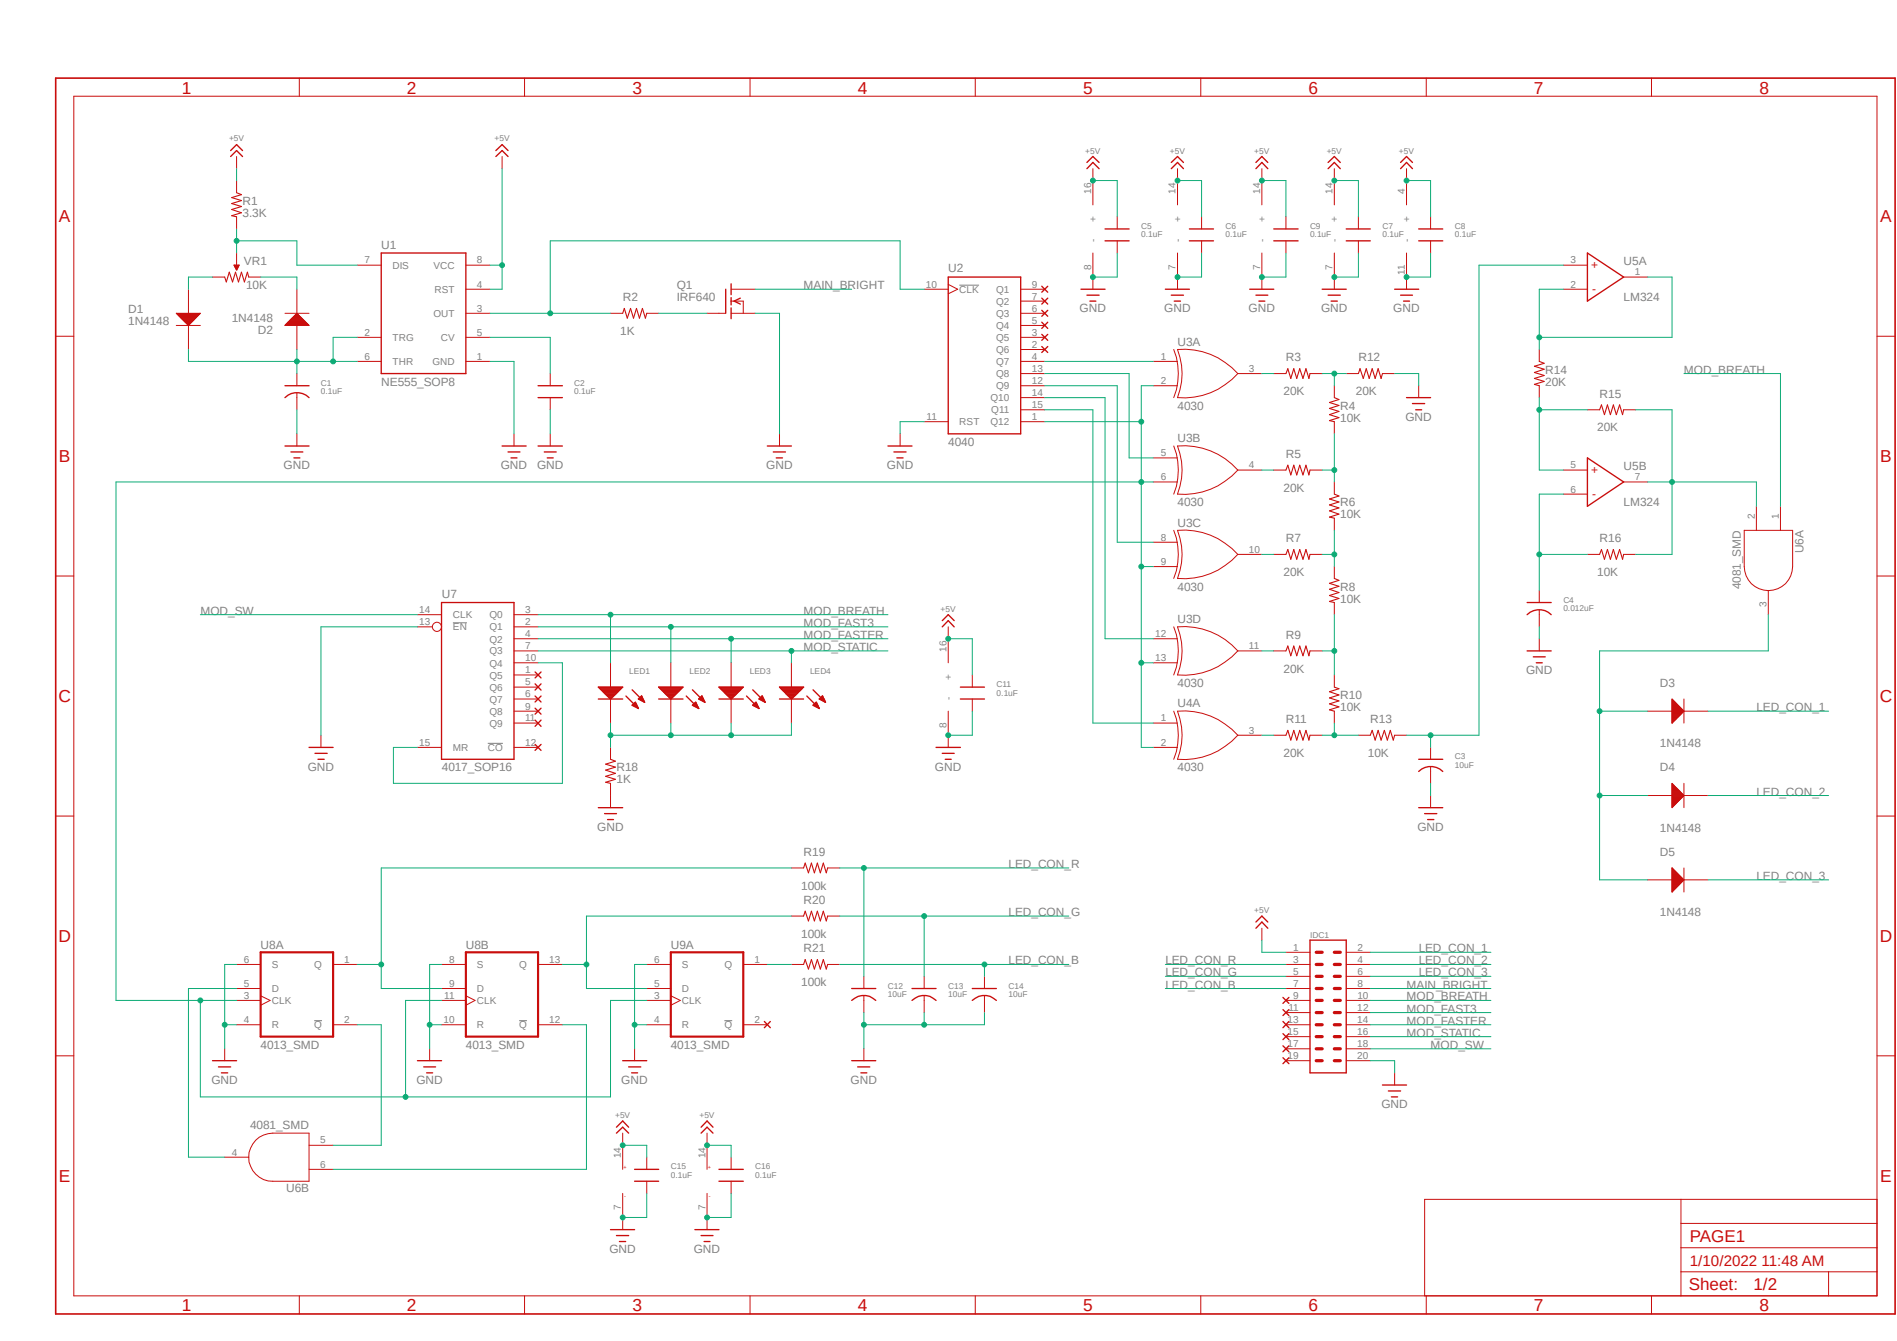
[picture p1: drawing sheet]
<svg xmlns="http://www.w3.org/2000/svg" width="297mm" height="210mm" viewBox="0 0 297 210" stroke-linecap="round" stroke-linejoin="round" font-family="sans-serif">
<defs><g id="words">
<g font-size="2.7" fill="#c90d0c">
<text x="28.4" y="14.6">1</text>
<text x="63.7" y="14.6">2</text>
<text x="99" y="14.6">3</text>
<text x="134.3" y="14.6">4</text>
<text x="169.6" y="14.6">5</text>
<text x="204.9" y="14.6">6</text>
<text x="240.2" y="14.6">7</text>
<text x="275.5" y="14.6">8</text>
<text x="9.2" y="34.8">A</text>
<text x="294.4" y="34.8">A</text>
<text x="9.2" y="72.4">B</text>
<text x="294.4" y="72.4">B</text>
<text x="9.1" y="110">C</text>
<text x="294.3" y="110">C</text>
<text x="9.1" y="147.6">D</text>
<text x="294.3" y="147.6">D</text>
<text x="9.2" y="185.1">E</text>
<text x="294.4" y="185.1">E</text>
<text x="264.6" y="194.4">PAGE1</text>
<text x="264.4" y="202.1">Sheet:</text>
<text x="274.5" y="202">1/2</text>
<text x="28.4" y="205.4">1</text>
<text x="63.7" y="205.4">2</text>
<text x="99" y="205.4">3</text>
<text x="134.3" y="205.4">4</text>
<text x="169.6" y="205.4">5</text>
<text x="204.9" y="205.4">6</text>
<text x="240.2" y="205.4">7</text>
<text x="275.5" y="205.4">8</text>
</g>
<text font-size="2.4" fill="#c90d0c" x="264.6" y="198.2">1/10/2022 11:48 AM</text>
<g font-size="1.9" fill="#808080">
<text x="38" y="34">3.3K</text>
<text x="38" y="32.1">R1</text>
<text x="38.2" y="41.5">VR1</text>
<text x="59.7" y="39.1">U1</text>
<text x="254.2" y="41.5">U5A</text>
<text x="38.5" y="45.3">10K</text>
<text x="97.5" y="47.2">R2</text>
<text x="106" y="47.2">IRF640</text>
<text x="106" y="45.3">Q1</text>
<text x="125.8" y="45.3">MAIN_BRIGHT</text>
<text x="148.5" y="42.6">U2</text>
<text x="254.2" y="47.2">LM324</text>
<text x="20.1" y="49.1">D1</text>
<text x="20.1" y="51">1N4148</text>
<text x="36.3" y="50.4">1N4148</text>
<text x="40.3" y="52.3">D2</text>
<text x="97.1" y="52.5">1K</text>
<text x="169" y="48.9">GND</text>
<text x="182.3" y="48.9">GND</text>
<text x="195.5" y="48.9">GND</text>
<text x="206.8" y="48.9">GND</text>
<text x="218.1" y="48.9">GND</text>
<text x="184.4" y="54.1">U3A</text>
<text x="201.3" y="56.6">R3</text>
<text x="212.7" y="56.6">R12</text>
<text x="241.9" y="58.5">R14</text>
<text x="263.7" y="58.5">MOD_BREATH</text>
<text x="59.7" y="60.4">NE555_SOP8</text>
<text x="184.4" y="64.2">4030</text>
<text x="201" y="61.9">20K</text>
<text x="209.8" y="64.2">R4</text>
<text x="212.3" y="61.9">20K</text>
<text x="220" y="66">GND</text>
<text x="241.9" y="60.4">20K</text>
<text x="250.4" y="62.3">R15</text>
<text x="148.5" y="69.8">4040</text>
<text x="184.4" y="69.3">U3B</text>
<text x="201.3" y="71.7">R5</text>
<text x="209.8" y="66">10K</text>
<text x="250.1" y="67.6">20K</text>
<text x="44.4" y="73.5">GND</text>
<text x="78.4" y="73.5">GND</text>
<text x="84.1" y="73.5">GND</text>
<text x="120" y="73.5">GND</text>
<text x="138.9" y="73.5">GND</text>
<text x="201" y="77">20K</text>
<text x="254.2" y="73.6">U5B</text>
<text x="184.4" y="79.3">4030</text>
<text x="184.4" y="82.5">U3C</text>
<text x="209.8" y="81.2">10K</text>
<text x="209.8" y="79.3">R6</text>
<text x="254.2" y="79.3">LM324</text>
<text x="201.3" y="84.9">R7</text>
<text x="250.4" y="84.9">R16</text>
<text x="282.4" y="86.7" transform="rotate(-90 282.4 86.7)">U6A</text>
<text x="69.2" y="93.6">U7</text>
<text x="184.4" y="92.5">4030</text>
<text x="201" y="90.2">20K</text>
<text x="209.8" y="94.4">10K</text>
<text x="209.8" y="92.5">R8</text>
<text x="250.1" y="90.2">10K</text>
<text x="272.5" y="92.3" transform="rotate(-90 272.5 92.3)">4081_SMD</text>
<text x="31.4" y="96.3">MOD_SW</text>
<text x="125.8" y="96.3">MOD_BREATH</text>
<text x="125.8" y="98.2">MOD_FAST3</text>
<text x="125.8" y="100">MOD_FASTER</text>
<text x="125.8" y="101.9">MOD_STATIC</text>
<text x="184.4" y="97.6">U3D</text>
<text x="201.3" y="100">R9</text>
<text x="184.4" y="107.6">4030</text>
<text x="201" y="105.3">20K</text>
<text x="238.9" y="105.6">GND</text>
<text x="259.9" y="107.6">D3</text>
<text x="184.4" y="110.8">U4A</text>
<text x="201.3" y="113.2">R11</text>
<text x="209.8" y="111.4">10K</text>
<text x="209.8" y="109.5">R10</text>
<text x="214.5" y="113.2">R13</text>
<text x="275" y="111.4">LED_CON_1</text>
<text x="201" y="118.5">20K</text>
<text x="214.2" y="118.5">10K</text>
<text x="259.9" y="117.1">1N4148</text>
<text x="48.2" y="120.7">GND</text>
<text x="69.2" y="120.8">4017_SOP16</text>
<text x="96.5" y="122.7">1K</text>
<text x="96.5" y="120.8">R18</text>
<text x="146.4" y="120.7">GND</text>
<text x="184.4" y="120.8">4030</text>
<text x="259.9" y="120.8">D4</text>
<text x="275" y="124.6">LED_CON_2</text>
<text x="93.5" y="130.1">GND</text>
<text x="221.9" y="130.1">GND</text>
<text x="259.9" y="130.3">1N4148</text>
<text x="125.8" y="134">R19</text>
<text x="157.9" y="135.9">LED_CON_R</text>
<text x="259.9" y="134">D5</text>
<text x="275" y="137.8">LED_CON_3</text>
<text x="125.4" y="139.3">100k</text>
<text x="125.8" y="141.6">R20</text>
<text x="157.9" y="143.5">LED_CON_G</text>
<text x="259.9" y="143.5">1N4148</text>
<text x="40.8" y="148.7">U8A</text>
<text x="72.9" y="148.7">U8B</text>
<text x="105" y="148.7">U9A</text>
<text x="125.4" y="146.9">100k</text>
<text x="125.8" y="149.1">R21</text>
<text x="222.1" y="149.1">LED_CON_1</text>
<text x="125.4" y="154.4">100k</text>
<text x="157.9" y="151">LED_CON_B</text>
<text x="182.5" y="151">LED_CON_R</text>
<text x="182.5" y="152.9">LED_CON_G</text>
<text x="182.5" y="154.8">LED_CON_B</text>
<text x="220.2" y="154.8">MAIN_BRIGHT</text>
<text x="222.1" y="151">LED_CON_2</text>
<text x="222.1" y="152.9">LED_CON_3</text>
<text x="220.2" y="156.7">MOD_BREATH</text>
<text x="220.2" y="158.6">MOD_FAST3</text>
<text x="220.2" y="160.5">MOD_FASTER</text>
<text x="40.8" y="164.3">4013_SMD</text>
<text x="72.9" y="164.3">4013_SMD</text>
<text x="105" y="164.3">4013_SMD</text>
<text x="220.2" y="162.3">MOD_STATIC</text>
<text x="224" y="164.3">MOD_SW</text>
<text x="33.1" y="169.8">GND</text>
<text x="65.2" y="169.8">GND</text>
<text x="97.3" y="169.8">GND</text>
<text x="133.2" y="169.8">GND</text>
<text x="216.3" y="173.6">GND</text>
<text x="39.2" y="176.9">4081_SMD</text>
<text x="44.8" y="186.7">U6B</text>
<text x="95.4" y="196.2">GND</text>
<text x="108.6" y="196.2">GND</text>
</g>
<g font-size="1.9" fill="#c90d0c">
<text x="249.1" y="42.1">+</text>
<text x="249.3" y="45.8">-</text>
<text x="249.1" y="74.2">+</text>
<text x="249.3" y="77.9">-</text>
</g>
<g font-size="1.6" fill="#808080">
<text x="170.9" y="30.4" transform="rotate(-90 170.9 30.4)">16</text>
<text x="171.7" y="34.8" transform="rotate(-90 171.7 34.8)">+</text>
<text x="184.1" y="30.4" transform="rotate(-90 184.1 30.4)">14</text>
<text x="184.9" y="34.8" transform="rotate(-90 184.9 34.8)">+</text>
<text x="197.3" y="30.4" transform="rotate(-90 197.3 30.4)">14</text>
<text x="198.2" y="34.8" transform="rotate(-90 198.2 34.8)">+</text>
<text x="208.6" y="30.4" transform="rotate(-90 208.6 30.4)">14</text>
<text x="209.5" y="34.8" transform="rotate(-90 209.5 34.8)">+</text>
<text x="220" y="30.4" transform="rotate(-90 220 30.4)">4</text>
<text x="220.8" y="34.8" transform="rotate(-90 220.8 34.8)">+</text>
<text x="57.1" y="41.2">7</text>
<text x="74.7" y="41.2">8</text>
<text x="171.7" y="37.9" transform="rotate(-90 171.7 37.9)">-</text>
<text x="184.9" y="37.9" transform="rotate(-90 184.9 37.9)">-</text>
<text x="198.1" y="37.9" transform="rotate(-90 198.1 37.9)">-</text>
<text x="209.5" y="37.9" transform="rotate(-90 209.5 37.9)">-</text>
<text x="220.8" y="37.9" transform="rotate(-90 220.8 37.9)">-</text>
<text x="245.9" y="41.2">3</text>
<text x="61.5" y="42.1">DIS</text>
<text x="67.9" y="42.1">VCC</text>
<text x="68" y="45.8">RST</text>
<text x="74.7" y="45">4</text>
<text x="144.9" y="45">10</text>
<text x="150.2" y="45.8">CLK</text>
<text x="156" y="45.8">Q1</text>
<text x="156" y="47.8">Q2</text>
<text x="161.5" y="45">9</text>
<text x="161.5" y="46.9">7</text>
<text x="170.9" y="42.2" transform="rotate(-90 170.9 42.2)">8</text>
<text x="184.1" y="42.2" transform="rotate(-90 184.1 42.2)">7</text>
<text x="197.3" y="42.2" transform="rotate(-90 197.3 42.2)">7</text>
<text x="208.6" y="42.2" transform="rotate(-90 208.6 42.2)">7</text>
<text x="220" y="43" transform="rotate(-90 220 43)">11</text>
<text x="245.9" y="45">2</text>
<text x="255.9" y="43.1">1</text>
<text x="57.1" y="52.6">2</text>
<text x="61.5" y="53.4">TRG</text>
<text x="67.9" y="49.7">OUT</text>
<text x="69" y="53.4">CV</text>
<text x="74.7" y="52.6">5</text>
<text x="74.7" y="48.8">3</text>
<text x="156" y="49.7">Q3</text>
<text x="156" y="51.5">Q4</text>
<text x="156" y="53.4">Q5</text>
<text x="161.5" y="48.8">6</text>
<text x="161.5" y="50.7">5</text>
<text x="161.5" y="52.6">3</text>
<text x="57.1" y="56.3">6</text>
<text x="61.5" y="57.2">THR</text>
<text x="67.7" y="57.2">GND</text>
<text x="74.7" y="56.3">1</text>
<text x="156" y="55.3">Q6</text>
<text x="156" y="57.2">Q7</text>
<text x="156" y="59.1">Q8</text>
<text x="161.5" y="54.5">2</text>
<text x="161.5" y="56.3">4</text>
<text x="161.5" y="58.3">13</text>
<text x="181.7" y="56.3">1</text>
<text x="195.5" y="58.3">3</text>
<text x="145.1" y="65.8">11</text>
<text x="155.1" y="62.9">Q10</text>
<text x="155.2" y="64.7">Q11</text>
<text x="156" y="61">Q9</text>
<text x="161.5" y="60.1">12</text>
<text x="161.5" y="62">14</text>
<text x="161.5" y="63.9">15</text>
<text x="161.5" y="65.8">1</text>
<text x="181.7" y="60.1">2</text>
<text x="150.2" y="66.6">RST</text>
<text x="155.1" y="66.6">Q12</text>
<text x="181.7" y="71.5">5</text>
<text x="181.7" y="75.2">6</text>
<text x="195.5" y="73.4">4</text>
<text x="245.9" y="73.4">5</text>
<text x="245.9" y="77.1">6</text>
<text x="255.9" y="75.2">7</text>
<text x="274.7" y="81.3" transform="rotate(-90 274.7 81.3)">2</text>
<text x="278.5" y="81.3" transform="rotate(-90 278.5 81.3)">1</text>
<text x="181.7" y="84.7">8</text>
<text x="181.7" y="88.4">9</text>
<text x="195.5" y="86.6">10</text>
<text x="276.6" y="95.1" transform="rotate(-90 276.6 95.1)">3</text>
<text x="65.6" y="96">14</text>
<text x="65.6" y="97.9">13</text>
<text x="70.9" y="96.8">CLK</text>
<text x="70.9" y="98.7">EN</text>
<text x="76.6" y="96.9">Q0</text>
<text x="76.6" y="98.7">Q1</text>
<text x="76.6" y="100.6">Q2</text>
<text x="82.2" y="96">3</text>
<text x="82.2" y="97.9">2</text>
<text x="82.2" y="99.8">4</text>
<text x="82.2" y="101.7">7</text>
<text x="180.8" y="99.8">12</text>
<text x="195.5" y="101.7">11</text>
<text x="76.6" y="102.5">Q3</text>
<text x="76.6" y="104.4">Q4</text>
<text x="76.6" y="106.3">Q5</text>
<text x="82.2" y="103.5">10</text>
<text x="82.2" y="105.5">1</text>
<text x="82.2" y="107.3">5</text>
<text x="148.2" y="102.1" transform="rotate(-90 148.2 102.1)">16</text>
<text x="149.1" y="106.5" transform="rotate(-90 149.1 106.5)">+</text>
<text x="180.8" y="103.5">13</text>
<text x="76.6" y="108.2">Q6</text>
<text x="76.6" y="110.1">Q7</text>
<text x="76.6" y="111.9">Q8</text>
<text x="76.6" y="113.8">Q9</text>
<text x="82.2" y="109.2">6</text>
<text x="82.2" y="111.1">9</text>
<text x="82.2" y="113">11</text>
<text x="149" y="109.6" transform="rotate(-90 149 109.6)">-</text>
<text x="181.7" y="113">1</text>
<text x="65.6" y="116.8">15</text>
<text x="70.9" y="117.6">MR</text>
<text x="76.4" y="117.6">CO</text>
<text x="82.2" y="116.8">12</text>
<text x="148.2" y="114" transform="rotate(-90 148.2 114)">8</text>
<text x="181.7" y="116.8">2</text>
<text x="195.5" y="114.9">3</text>
<text x="202.5" y="148.9">1</text>
<text x="212.5" y="148.9">2</text>
<text x="38.2" y="154.6">5</text>
<text x="38.2" y="150.7">6</text>
<text x="42.5" y="155.4">D</text>
<text x="42.5" y="151.6">S</text>
<text x="49.2" y="151.6">Q</text>
<text x="53.9" y="150.7">1</text>
<text x="70.3" y="154.6">9</text>
<text x="70.3" y="150.7">8</text>
<text x="74.7" y="155.4">D</text>
<text x="74.7" y="151.6">S</text>
<text x="81.3" y="151.6">Q</text>
<text x="86" y="150.7">13</text>
<text x="102.4" y="154.6">5</text>
<text x="102.4" y="150.7">6</text>
<text x="106.8" y="155.4">D</text>
<text x="106.8" y="151.6">S</text>
<text x="113.4" y="151.6">Q</text>
<text x="118.1" y="150.7">1</text>
<text x="202.5" y="150.7">3</text>
<text x="202.5" y="152.7">5</text>
<text x="202.5" y="154.6">7</text>
<text x="212.5" y="150.7">4</text>
<text x="212.5" y="152.7">6</text>
<text x="212.5" y="154.6">8</text>
<text x="38.2" y="156.4">3</text>
<text x="38.2" y="160.2">4</text>
<text x="42.5" y="157.3">CLK</text>
<text x="42.5" y="161">R</text>
<text x="49.2" y="161">Q</text>
<text x="53.9" y="160.2">2</text>
<text x="69.4" y="160.2">10</text>
<text x="69.6" y="156.4">11</text>
<text x="74.7" y="157.3">CLK</text>
<text x="74.7" y="161">R</text>
<text x="81.3" y="161">Q</text>
<text x="86" y="160.2">12</text>
<text x="102.4" y="156.4">3</text>
<text x="102.4" y="160.2">4</text>
<text x="106.8" y="157.3">CLK</text>
<text x="106.8" y="161">R</text>
<text x="113.4" y="161">Q</text>
<text x="118.1" y="160.2">2</text>
<text x="201.6" y="160.2">13</text>
<text x="201.7" y="158.3">11</text>
<text x="202.5" y="156.4">9</text>
<text x="212.5" y="160.2">14</text>
<text x="212.5" y="158.3">12</text>
<text x="212.5" y="156.4">10</text>
<text x="201.6" y="162.1">15</text>
<text x="201.6" y="164">17</text>
<text x="201.6" y="165.9">19</text>
<text x="212.5" y="162.1">16</text>
<text x="212.5" y="164">18</text>
<text x="212.5" y="165.9">20</text>
<text x="50.1" y="179.1">5</text>
<text x="36.3" y="181">4</text>
<text x="50.1" y="182.9">6</text>
<text x="97.2" y="181.4" transform="rotate(-90 97.2 181.4)">14</text>
<text x="110.4" y="181.4" transform="rotate(-90 110.4 181.4)">14</text>
<text x="97.2" y="189.5" transform="rotate(-90 97.2 189.5)">7</text>
<text x="110.4" y="189.5" transform="rotate(-90 110.4 189.5)">7</text>
</g>
<g font-size="1.3" fill="#808080">
<text x="35.9" y="22.1">+5V</text>
<text x="77.4" y="22.1">+5V</text>
<text x="169.9" y="24">+5V</text>
<text x="183.2" y="24">+5V</text>
<text x="196.4" y="24">+5V</text>
<text x="207.7" y="24">+5V</text>
<text x="219" y="24">+5V</text>
<text x="178.7" y="35.9">C5</text>
<text x="191.9" y="35.9">C6</text>
<text x="205.1" y="35.9">C9</text>
<text x="216.4" y="35.9">C7</text>
<text x="227.8" y="35.9">C8</text>
<text x="178.7" y="37.2">0.1uF</text>
<text x="191.9" y="37.2">0.1uF</text>
<text x="205.1" y="37.2">0.1uF</text>
<text x="216.5" y="37.2">0.1uF</text>
<text x="227.8" y="37.2">0.1uF</text>
<text x="50.2" y="60.4">C1</text>
<text x="50.2" y="61.7">0.1uF</text>
<text x="89.9" y="61.7">0.1uF</text>
<text x="89.9" y="60.4">C2</text>
<text x="147.3" y="95.8">+5V</text>
<text x="244.8" y="94.4">C4</text>
<text x="244.8" y="95.7">0.012uF</text>
<text x="98.5" y="105.6">LED1</text>
<text x="107.9" y="105.6">LED2</text>
<text x="117.4" y="105.6">LED3</text>
<text x="126.8" y="105.6">LED4</text>
<text x="156" y="107.6">C11</text>
<text x="156" y="108.9">0.1uF</text>
<text x="227.8" y="118.9">C3</text>
<text x="227.8" y="120.3">10uF</text>
<text x="196.4" y="143">+5V</text>
<text x="205.1" y="146.9">IDC1</text>
<text x="139" y="154.8">C12</text>
<text x="148.5" y="154.8">C13</text>
<text x="157.9" y="154.8">C14</text>
<text x="139" y="156.1">10uF</text>
<text x="148.5" y="156.1">10uF</text>
<text x="157.9" y="156.1">10uF</text>
<text x="96.3" y="175.1">+5V</text>
<text x="109.5" y="175.1">+5V</text>
<text x="105" y="184.4">0.1uF</text>
<text x="105" y="183.1">C15</text>
<text x="118.2" y="183.1">C16</text>
<text x="118.2" y="184.4">0.1uF</text>
</g>
<g font-size=".8" fill="#c90d0c">
<text x="97.6" y="183">+</text>
<text x="110.8" y="183">+</text>
<text x="97.7" y="187.6">-</text>
<text x="111" y="187.6">-</text>
</g>
</g></defs>
<path d="M8.3 12l288.7 194.2M297 12l-288.7 194.2" fill="none" stroke="#fff" stroke-width=".16"/>
<path d="M150.2 44.7h3.1M70.9 97.5h2.2M76.4 116.4h2.3M49.2 159.9h1.2M81.3 159.9h1.2M113.4 159.9h1.2" fill="none" stroke="#808080" stroke-width=".16"/>
<g fill="none" stroke="#c90d0c" stroke-width=".17">
<path d="M37 30.2l.8 .3-1.5 .4 1.5 .5-1.5 .5 1.5 .4-1.5 .5 1.5 .5-1.5 .5 .7 .2M35.2 43.4l.2 .8 .5-1.6 .5 1.6 .5-1.6 .4 1.6 .5-1.6 .5 1.6 .4-1.6 .2 .8M97.5 49.1l.2-.8 .5 1.5 .5-1.5 .5 1.5 .5-1.5 .4 1.5 .5-1.5 .4 1.5 .3-.7M201.3 58.5l.3-.8 .5 1.6 .5-1.6 .4 1.6 .5-1.6 .5 1.6 .5-1.6 .4 1.6 .2-.8M212.7 58.5l.2-.8 .5 1.6 .5-1.6 .5 1.6 .4-1.6 .5 1.6 .5-1.6 .4 1.6 .3-.8M241 56.6l.8 .3-1.6 .5 1.6 .4-1.6 .5 1.6 .5-1.6 .5 1.6 .4-1.6 .5 .8 .2M201.3 73.6l.3-.7 .5 1.5 .5-1.5 .4 1.5 .5-1.5 .5 1.5 .5-1.5 .4 1.5 .2-.8M208.9 62.3l.7 .3-1.4 .4 1.4 .5-1.4 .5 1.4 .4-1.4 .5 1.4 .5-1.4 .5 .7 .1M208.9 77.4l.7 .3-1.4 .4 1.4 .5-1.4 .5 1.4 .4-1.4 .5 1.4 .5-1.4 .5 .7 .2M250.4 64.2l.3-.8 .5 1.5 .5-1.5 .4 1.5 .5-1.5 .5 1.5 .5-1.5 .4 1.5 .2-.7M201.3 86.8l.3-.7 .5 1.5 .5-1.5 .4 1.5 .5-1.5 .5 1.5 .5-1.5 .4 1.5 .2-.8M208.9 90.6l.7 .3-1.4 .5 1.4 .4-1.4 .5 1.4 .5-1.4 .5 1.4 .4-1.4 .5 .7 .2"/>
<path d="M250.4 86.8l.3-.7 .5 1.5 .5-1.5 .4 1.5 .5-1.5 .5 1.5 .5-1.5 .4 1.5 .2-.8M95.6 118.9l.8 .3-1.6 .5 1.6 .4-1.6 .5 1.6 .5-1.6 .5 1.6 .4-1.6 .5 .8 .2M201.3 101.9l.3-.7 .5 1.5 .5-1.5 .4 1.5 .5-1.5 .5 1.5 .5-1.5 .4 1.5 .2-.8M201.3 115.1l.3-.7 .5 1.5 .5-1.5 .4 1.5 .5-1.5 .5 1.5 .5-1.5 .4 1.5 .2-.8M208.9 107.6l.7 .3-1.4 .4 1.4 .5-1.4 .5 1.4 .5-1.4 .4 1.4 .5-1.4 .5 .7 .2M214.5 115.1l.3-.7 .5 1.5 .5-1.5 .4 1.5 .5-1.5 .5 1.5 .5-1.5 .4 1.5 .3-.8M125.8 135.9l.3-.7 .5 1.5 .4-1.5 .5 1.5 .5-1.5 .4 1.5 .5-1.5 .5 1.5 .2-.8M125.8 143.5l.3-.8 .5 1.5 .4-1.5 .5 1.5 .5-1.5 .4 1.5 .5-1.5 .5 1.5 .2-.7M125.8 151l.3-.7 .5 1.5 .4-1.5 .5 1.5 .5-1.5 .4 1.5 .5-1.5 .5 1.5 .2-.8"/>
</g>
<g fill="none" stroke="#c90d0c" stroke-width=".16">
<path d="M11.6 15.1h282.3v187.8h-282.3zM46.9 12.2v2.9M82.1 12.2v2.9M117.4 12.2v2.9M152.7 12.2v2.9M188 12.2v2.9M223.3 12.2v2.9M258.6 12.2v2.9M37 24.5v1.9M37 28.3v1.9M37 34v1.9M37 39.6v1.9"/>
<path d="M78.6 24.5v1.9M171.1 26.4v5.7M171.1 39.6v5.7M174.9 34v1.9M174.9 37.7v1.9M184.4 26.4v5.7M184.4 39.6v5.7M188.1 34v1.9M188.1 37.7v1.9M197.6 26.4v5.7M197.6 39.6v5.7M201.3 34v1.9"/>
<path d="M201.3 37.7v1.9M208.9 26.4v5.7M208.9 39.6v5.7M212.7 34v1.9M212.7 37.7v1.9M220.2 26.4v5.7M220.2 39.6v5.7M224 34v1.9M224 37.7v1.9M8.7 52.7h2.9M27.6 49.1h3.8l-1.9 1.9zM27.6 51h3.8"/>
<path d="M27.6 49.1h3.7M27.7 49.1h3.6M27.8 49.2h3.4M27.8 49.3h3.4M27.9 49.3h3.2M27.9 49.4h3.2M28 49.4h3M28 49.5h2.9M28.1 49.6h2.8M28.2 49.6h2.6M28.2 49.7h2.6M28.3 49.7h2.4"/>
<path d="M28.3 49.8h2.3M28.4 49.8h2.2M28.4 49.9h2.2M28.5 50h2M28.5 50h1.9M28.6 50.1h1.8M28.7 50.1h1.6M28.7 50.2h1.6M28.8 50.2h1.4M28.8 50.3h1.3M28.9 50.3h1.2M29 50.4h1.1"/>
<path d="M29 50.5h1M29 50.5h.9M29.1 50.6h.8M29.2 50.6h.6M29.2 50.7h.6M29.3 50.8h.4M29.3 50.8h.3M29.4 50.8h.2M29.5 50.9h.1M29.5 45.3v3.8M29.5 51v3.7M33.3 43.4h1.9"/>
<path d="M38.9 43.4h1.9M44.6 49.1h3.8M44.6 50.9h3.7M44.7 50.8h3.6M44.7 50.8h3.5M44.8 50.8h3.4M44.9 50.7h3.2M44.9 50.6h3.1M45 50.6h3M45 50.5h3M45.1 50.5h2.8M45.1 50.4h2.7"/>
<path d="M45.2 50.3h2.6M45.3 50.3h2.4M45.3 50.2h2.4M45.4 50.2h2.2M45.4 50.1h2.1M45.5 50.1h2M45.6 50h1.8M45.7 49.9h1.6M45.7 49.8h1.5M45.8 49.8h1.4M45.8 49.7h1.4M45.9 49.7h1.2"/>
<path d="M45.9 49.6h1.1M46 49.6h1M46.1 49.5h.8M46.1 49.4h.8M46.2 49.4h.6M46.2 49.3h.5M46.3 49.3h.4M46.4 49.2h.3M46.4 49.1h.2M46.4 49.1h.1M46.5 49.1l1.9 1.9h-3.8zM46.5 45.3v3.8"/>
<path d="M46.5 51v3.7M46.5 58.5v1.9M55.9 41.5h3.8M55.9 52.8h3.8M55.9 56.6h3.8M72.9 49.1h3.8M72.9 41.5h3.8M72.9 52.8h3.8M72.9 56.6h3.8M72.9 45.3h3.8M86.1 58.5v1.9M95.6 49.1h1.9"/>
<path d="M101.3 49.1h1.8M110.7 49.1h2.9M114.5 49.1h3.7M114.5 45.3h3.7M114.5 47.2h1.9v1.9M144.7 45.3h3.8M148.5 44.5l1.4 .8-1.4 .7M159.8 49.1h3.8M159.8 51h3.8M159.8 52.8h3.8M159.8 56.6h3.8M159.8 45.3h3.8"/>
<path d="M159.8 47.2h3.8M159.8 54.7h3.8M159.8 58.5h3.8M180.6 56.6h3.8M183.8 54.7a10.2 10.2 0 0 1 0 7.6M184.4 54.7a11.3 11.3 0 0 1 9.4 3.8 11.3 11.3 0 0 1-9.4 3.8 10.2 10.2 0 0 0 0-7.6zM193.8 58.5h3.8M199.4 58.5h1.9M205.1 58.5h1.9M210.8 58.5h1.9M216.5 58.5h1.9M241 54.7v1.9"/>
<path d="M244.8 41.5h3.7M244.8 45.3h3.7M254.2 43.4h3.8M293.9 52.7h2.8M46.5 61.5v2.7M46.5 67.9v1.9M80.5 67.9v1.9M86.1 62.3v1.9M86.1 67.9v1.9M122 67.9v1.9M140.9 67.9v1.9M144.7 66h3.8"/>
<path d="M159.8 66h3.8M159.8 60.4h3.8M159.8 62.3h3.8M159.8 64.2h3.8M180.6 60.4h3.8M180.6 71.7h3.8M180.6 75.5h3.8M183.8 69.8a10.2 10.2 0 0 1 0 7.6M184.4 69.8a11.3 11.3 0 0 1 9.4 3.8 11.3 11.3 0 0 1-9.4 3.8 10.2 10.2 0 0 0 0-7.6zM193.8 73.6h3.8M199.4 73.6h1.9M205.1 73.6h1.9"/>
<path d="M208.9 60.4v1.9M208.9 66v1.9M208.9 75.5v1.9M222.1 60.4v1.9M241 60.4v1.9M244.8 73.6h3.7M244.8 77.4h3.7M248.5 64.2h1.9M254.2 64.2h1.9M254.2 75.5h3.8M275 79.3v3.8M278.8 79.3v3.8"/>
<path d="M8.7 90.2h2.9M65.4 96.3h3.7M65.4 98.2h2.3M80.5 96.3h3.7M80.5 98.2h3.7M148.5 98.2v5.6M180.6 84.9h3.8M180.6 88.7h3.8M183.8 83.1a10.2 10.2 0 0 1 0 7.5M183.8 98.2a10.2 10.2 0 0 1 0 7.5M184.4 83.1a11.3 11.3 0 0 1 9.4 3.7 11.3 11.3 0 0 1-9.4 3.8 10.2 10.2 0 0 0 0-7.5zM184.4 98.2a11.3 11.3 0 0 1 9.4 3.7 11.3 11.3 0 0 1-9.4 3.8 10.2 10.2 0 0 0 0-7.5z"/>
<path d="M193.8 86.8h3.8M199.4 86.8h1.9M205.1 86.8h1.9M208.9 81.2v1.9M208.9 88.7v1.9M208.9 94.4v1.9M241 92.5v1.9M241 95.5v2.7M248.5 86.8h1.9M254.2 86.8h1.9M273.1 83.1h7.6v5.6a3.8 3.8 0 0 1-3.8 3.8 3.8 3.8 0 0 1-3.8-3.8zM276.9 92.5v3.8"/>
<path d="M293.9 90.2h2.8M50.2 115.1v2M65.4 117.1h3.7M80.5 100h3.7M80.5 103.8h3.7M80.5 101.9h3.7M80.5 113.2h3.7M80.5 117.1h3.7M80.5 111.4h3.7M80.5 105.7h3.7M80.5 107.6h3.7M80.5 109.5h3.7"/>
<path d="M95.6 103.8v3.8M95.6 109.5v3.7M95.6 117.1v1.8M105 103.8v3.8M105 109.5v3.7M114.5 103.8v3.8M114.5 109.5v3.7M123.9 103.8v3.8M123.9 109.5v3.7M148.5 111.4v5.7M152.2 105.7v1.9M152.2 109.5v1.9"/>
<path d="M180.6 100h3.8M180.6 103.8h3.8M180.6 113.2h3.8M180.6 117.1h3.8M183.8 111.4a10.2 10.2 0 0 1 0 7.5M184.4 111.4a11.3 11.3 0 0 1 9.4 3.7M184.4 111.4a10.2 10.2 0 0 1 0 7.5 11.3 11.3 0 0 0 9.4-3.8M193.8 101.9h3.8M193.8 115.1h3.8M199.4 101.9h1.9M199.4 115.1h1.9M205.1 101.9h1.9"/>
<path d="M205.1 115.1h1.9M208.9 105.7v1.9M208.9 111.4v1.8M212.7 115.1h1.8M218.4 115.1h1.8M224 117.1v1.8M241 100v1.9M258 111.4h3.8M261.8 113.2v.1M261.8 113.2h.1M261.8 113.1h.1M261.8 113.1h.2"/>
<path d="M261.8 113h.2M261.8 112.9h.3M261.8 112.8h.4M261.8 112.8h.5M261.8 112.7h.5M261.8 112.6h.6M261.8 112.6h.7M261.8 112.5h.8M261.8 112.4h.8M261.8 112.4h.9M261.8 112.3h.9M261.8 112.3h1"/>
<path d="M261.8 112.2h1M261.8 112.1h1.1M261.8 112h1.2M261.8 112h1.3M261.8 111.9h1.3M261.8 111.8h1.4M261.8 111.8h1.5M261.8 111.7h1.6M261.8 111.6h1.6M261.8 111.5h1.7M261.8 111.5h1.8M261.8 111.4h1.8"/>
<path d="M261.8 111.3h1.9M261.8 111.3h1.8M261.8 111.3h1.7M261.8 111.2h1.7M261.8 111.1h1.6M261.8 111h1.5M261.8 111h1.4M261.8 110.9h1.4M261.8 110.8h1.3M261.8 110.7h1.2M261.8 110.6h1.1M261.8 110.6h1"/>
<path d="M261.8 110.5h1M261.8 110.4h.9M261.8 110.3h.8M261.8 110.2h.7M261.8 110.1h.6M261.8 110.1h.5M261.8 110h.5M261.8 109.9h.4M261.8 109.8h.3M261.8 109.8h.2M261.8 109.7h.2M261.8 109.6h.2"/>
<path d="M261.8 109.6h.1M263.7 111.4l-1.9 1.8M263.7 111.4l-1.9-1.9v3.7M263.7 109.5v3.7M263.7 111.4h3.7M8.7 127.8h2.9M95.6 122.7v3.8M123.9 135.9h1.9M129.6 135.9h1.9M224 120.1v2.6M224 124.6v1.9M258 124.6h3.8"/>
<path d="M258 137.8h9.4M261.8 122.7l1.9 1.9-1.9 1.9zM261.8 135.9l1.9 1.9-1.9 1.9zM261.8 126.4h.1M261.8 126.3h.2M261.8 126.2h.2M261.8 126.2h.3M261.8 126.1h.4M261.8 126h.4M261.8 126h.5M261.8 125.9h.5M261.8 125.9h.6"/>
<path d="M261.8 125.8h.7M261.8 125.7h.7M261.8 125.7h.8M261.8 125.6h.8M261.8 125.6h.9M261.8 125.5h.9M261.8 125.5h1M261.8 125.4h1M261.8 125.3h1.1M261.8 125.3h1.2M261.8 125.2h1.2M261.8 125.2h1.3"/>
<path d="M261.8 125.1h1.3M261.8 125.1h1.4M261.8 125h1.4M261.8 125h1.5M261.8 124.9h1.6M261.8 124.8h1.6M261.8 124.8h1.7M261.8 124.7h1.7M261.8 124.7h1.8M261.8 124.6h1.9M261.8 124.5h1.8M261.8 124.5h1.7"/>
<path d="M261.8 124.4h1.6M261.8 124.3h1.6M261.8 124.2h1.6M261.8 124.2h1.5M261.8 124.2h1.4M261.8 124.1h1.4M261.8 124h1.3M261.8 123.9h1.2M261.8 123.9h1.1M261.8 123.8h1.1M261.8 123.7h1M261.8 123.7h.9"/>
<path d="M261.8 123.6h.9M261.8 123.5h.8M261.8 123.4h.7M261.8 123.4h.6M261.8 123.3h.6M261.8 123.2h.5M261.8 123.1h.4M261.8 123.1h.3M261.8 123h.3M261.8 123h.2M261.8 122.9h.2M261.8 122.9h.1"/>
<path d="M261.8 122.8h.1M261.8 122.7v.1M261.8 139.7h.1M261.8 139.6h.1M261.8 139.5h.2M261.8 139.4h.2M261.8 139.4h.3M261.8 139.3h.3M261.8 139.3h.4M261.8 139.2h.5M261.8 139.1h.5M261.8 139.1h.6"/>
<path d="M261.8 139h.7M261.8 138.9h.7M261.8 138.9h.8M261.8 138.8h.8M261.8 138.8h.9M261.8 138.7h1M261.8 138.6h1M261.8 138.6h1.1M261.8 138.5h1.2M261.8 138.4h1.2M261.8 138.4h1.3M261.8 138.3h1.3"/>
<path d="M261.8 138.3h1.4M261.8 138.2h1.5M261.8 138.1h1.5M261.8 138.1h1.6M261.8 138h1.6M261.8 138h1.7M261.8 137.9h1.7M261.8 137.9h1.8M261.8 137.8h1.8M261.8 137.7h1.7M261.8 137.6h1.7M261.8 137.6h1.6"/>
<path d="M261.8 137.5h1.6M261.8 137.5h1.5M261.8 137.4h1.5M261.8 137.4h1.4M261.8 137.3h1.3M261.8 137.2h1.3M261.8 137.2h1.2M261.8 137.1h1.2M261.8 137.1h1.1M261.8 137h1M261.8 136.9h1M261.8 136.9h.9"/>
<path d="M261.8 136.8h.8M261.8 136.7h.8M261.8 136.7h.7M261.8 136.6h.7M261.8 136.6h.6M261.8 136.5h.5M261.8 136.4h.5M261.8 136.4h.4M261.8 136.3h.3M261.8 136.2h.3M261.8 136.1h.2M261.8 136.1h.1"/>
<path d="M261.8 136h.1M263.7 122.7v3.8M263.7 135.9v3.8M263.7 124.6h3.7M293.9 127.8h2.8M37 151h3.8M37 156.7h3.8M37 154.8h3.8M40.8 156l1.5 .7-1.5 .7M52.2 151h3.7M69.1 151h3.8M69.1 156.7h3.8"/>
<path d="M69.1 154.8h3.8M72.9 156l1.5 .7-1.5 .7M84.2 151h3.9M101.3 151h3.7M101.3 156.7h3.7M101.3 154.8h3.7M105 156l1.5 .7-1.5 .7M116.4 151h3.7M123.9 151h1.9M123.9 143.5h1.9M129.6 151h1.9M129.6 143.5h1.9"/>
<path d="M135.3 152.9v1.9M135.3 155.9v2.7M144.7 152.9v1.9M144.7 155.9v2.7M154.1 152.9v1.9M154.1 155.9v2.7M197.6 145.4v1.8M201.3 151h3.8M201.3 156.7h3.8M201.3 154.8h3.8M201.3 149.1h3.8M201.3 152.9h3.8"/>
<path d="M201.3 158.6h3.8M210.8 151h3.7M210.8 156.7h3.7M210.8 154.8h3.7M210.8 149.1h3.7M210.8 152.9h3.7M210.8 158.6h3.7M8.7 165.4h2.9M35.2 164.3v1.8M37 160.5h3.8M40 178.6a3.9 3.9 0 0 1 2.7-1.1h5.7v7.5h-5.7a3.8 3.8 0 0 1-3.5-2.3 3.8 3.8 0 0 1 .8-4.1zM48.4 179.4h3.8"/>
<path d="M52.2 160.5h3.7M67.3 164.3v1.8M69.1 160.5h3.8M84.2 160.5h3.9M97.5 177.5v5.6M99.4 164.3v1.8M101.3 160.5h3.7M110.7 177.5v5.6M116.4 160.5h3.7M135.3 164.3v1.8M201.3 160.5h3.8M201.3 162.3h3.8"/>
<path d="M201.3 164.3h3.8M201.3 166.1h3.8M210.8 160.5h3.7M210.8 162.3h3.7M210.8 164.3h3.7M210.8 166.1h3.7M218.4 168v1.9M293.9 165.4h2.8M35.2 181.2h3.7M48.4 183.1h3.8M97.5 186.9v5.7M101.3 181.2v1.9"/>
<path d="M101.3 185v1.9M110.7 186.9v5.7M114.5 181.2v1.9M114.5 185v1.9M263.2 199.2h30.7M263.2 187.8v15.1M263.2 195.4h30.7M263.2 191.6h30.7M286.3 199.2v3.7M293.9 187.8h-70.8v15.1M46.9 202.9v2.9M82.1 202.9v2.9"/>
<path d="M117.4 202.9v2.9M152.7 202.9v2.9M188 202.9v2.9M223.3 202.9v2.9M258.6 202.9v2.9"/>
<circle cx="68.4" cy="98.2" r=".72"/>
</g>
<g fill="none" stroke="#c90d0c" stroke-width=".21">
<path d="M36.1 24.5l.9-.9 1 .9M36.1 23.6l.9-1 1 1M59.7 39.6h13.2v18.9h-13.2zM77.6 24.5l1-.9 .9 .9M77.6 23.6l1-1 .9 1M170.2 26.4l.9-1 1 1M170.2 25.4l.9-.9 1 .9M173 37.7h3.8M173 35.9h3.8M183.4 26.4l1-1 .9 1M183.4 25.4l1-.9 .9 .9M186.2 37.7h3.8"/>
<path d="M186.2 35.9h3.8M196.6 26.4l1-1 .9 1M196.6 25.4l1-.9 .9 .9M199.4 37.7h3.8M199.4 35.9h3.8M207.9 26.4l1-1 .9 1M207.9 25.4l1-.9 .9 .9M210.8 37.7h3.7M210.8 35.9h3.7M219.3 26.4l.9-1 .9 1M219.3 25.4l.9-.9 .9 .9M222.1 37.7h3.8"/>
<path d="M222.1 35.9h3.8M248.5 39.6l5.7 3.8-5.7 3.8zM36.7 41.5h.7l-.4 .7zM36.7 41.6h.7M36.8 41.7h.5M36.8 41.9h.5M36.9 42h.3M37 42.1h.1M37 42.2h.1M113.6 45.3v3.8M114.5 44.4v1.7M114.5 46.6v1.2"/>
<path d="M114.5 48.2v1.7M115.9 46.7l-1 .5 1 .4M148.5 43.4h11.3v24.5h-11.3zM163.1 54.3l.9 .9M163.1 52.4l.9 .9M163.1 50.5l.9 .9M163.1 48.6l.9 .9M163.1 46.7l.9 .9M163.1 44.8l.9 1M164 54.3l-.9 .9M164 52.4l-.9 .9M164 50.5l-.9 .9"/>
<path d="M164 48.6l-.9 .9M164 46.7l-.9 .9M164 44.8l-.9 1M169.2 45.3h3.8M170.2 46.2h1.9M170.6 47.2h1M182.5 45.3h3.7M183.4 46.2h1.9M183.9 47.2h.9M195.7 45.3h3.7M196.6 46.2h1.9M197.1 47.2h.9"/>
<path d="M207 45.3h3.8M207.9 46.2h1.9M208.4 47.2h1M218.4 45.3h3.7M219.3 46.2h1.8M219.8 47.2h.9M44.6 60.4h3.8M44.6 69.8h3.8M44.6 62.3a2.66 2.66 0 0 1 3.8 0M45.6 70.8h1.8M46 71.7h.9M78.6 69.8h3.8"/>
<path d="M79.5 70.8h1.9M80 71.7h.9M84.2 60.4h3.9M84.2 62.3h3.9M84.2 69.8h3.9M85.2 70.8h1.9M85.7 71.7h.9M120.1 69.8h3.8M121.1 70.8h1.9M121.5 71.7h1M139 69.8h3.8M140 70.8h1.9"/>
<path d="M140.4 71.7h1M220.2 62.3h3.8M221.1 63.2h2M221.7 64.2h.9M248.5 71.7l5.7 3.8-5.7 3.8zM69.1 94.4h11.4v24.5h-11.4zM147.5 98.2l1-1 .9 1M147.5 97.2l1-.9 .9 .9M239.1 94.4h3.8M239.1 96.3a2.67 2.67 0 0 1 3.8 0M48.4 117.1h3.8M49.3 118h1.9"/>
<path d="M49.8 118.9h1M83.8 105.2l.9 1M83.8 109l.9 .9M83.8 107.1l.9 1M83.8 110.9l.9 .9M83.8 112.8l.9 .9M83.8 116.6l.9 .9M84.7 110.9l-.9 .9M84.7 105.2l-.9 1M84.7 109l-.9 .9M84.7 107.1l-.9 1M84.7 112.8l-.9 .9"/>
<path d="M84.7 116.6l-.9 .9M93.7 109.5h3.8M93.7 107.6h3.8l-1.9 1.9zM93.8 107.7h3.6M93.9 107.8h3.4M94 107.9h3.2M94.1 108h2.9M94.3 108.2h2.6M94.4 108.3h2.4M94.5 108.4h2.2M94.6 108.5h2M94.7 108.7h1.7"/>
<path d="M94.9 108.8h1.4M95 108.9h1.2M95.1 109h1M95.2 109.1h.7M95.4 109.3h.4M95.5 109.4h.2M98 109l1.9 2M99 110.4l.5-.4 .4 1zM99 108l1.9 2M99 110.4h.7M99.1 110.5h.6M99.1 110.3h.5"/>
<path d="M99.3 110.2h.3M99.4 110.7h.4M99.4 110h.1M99.7 110.8h.2M99.9 110.9h.1M100 109.4h.6M100 109.5h.7M100.2 109.3h.4M100.3 109.1h.2M100.3 109.6h.5M100.4 109h.1M100.5 109l-.6 .5 1 .5"/>
<path d="M100.5 109l.4 1M100.5 109.8h.3M100.8 109.9h.1M103.1 109.5h3.8M103.1 107.6h3.8l-1.9 1.9zM103.2 107.7h3.6M103.3 107.8h3.4M103.5 107.9h3.1M103.6 108h2.9M103.7 108.2h2.7M103.8 108.3h2.5M103.9 108.4h2.2"/>
<path d="M104.1 108.5h1.9M104.2 108.7h1.7M104.3 108.8h1.4M104.4 108.9h1.2M104.6 109h.9M104.7 109.1h.7M104.8 109.3h.4M104.9 109.4h.2M107.4 109l2 2M108.4 110.4l.5-.4 .5 1zM108.4 108l2 2M108.5 110.4h.6"/>
<path d="M108.6 110.5h.6M108.6 110.3h.5M108.7 110.2h.3M108.8 110.7h.5M108.8 110h.2M109.1 110.8h.2M109.3 110.9h.1M109.5 109.4h.6M109.5 109.5h.7M109.6 109.3h.4M109.7 109.1h.3M109.7 109.6h.5"/>
<path d="M109.9 109h.1M109.9 109l-.5 .5 1 .5M109.9 109l.5 1M110 109.8h.3M110.2 109.9h.1M112.6 109.5h3.8M112.6 107.6h3.8l-1.9 1.9zM112.6 107.7h3.7M112.8 107.8h3.4M112.9 107.9h3.1M113 108h3M113.2 108.2h2.6"/>
<path d="M113.3 108.3h2.4M113.4 108.4h2.2M113.5 108.5h1.9M113.6 108.7h1.7M113.7 108.8h1.5M113.9 108.9h1.2M114 109h.9M114.1 109.1h.7M114.3 109.3h.4M114.4 109.4h.2M116.9 109l1.9 2M117.9 110.4l.5-.4 .4 1z"/>
<path d="M117.9 108l1.9 2M117.9 110.4h.7M118 110.5h.6M118 110.3h.5M118.2 110.2h.2M118.3 110.7h.4M118.3 110h.1M118.5 110.8h.2M118.8 110.9h.1M118.9 109.4h.6M118.9 109.5h.7M119 109.3h.5"/>
<path d="M119.2 109.1h.2M119.2 109.6h.5M119.3 109h.1M119.3 109l-.5 .5 1 .5M119.3 109l.5 1M119.4 109.8h.3M119.7 109.9h.1M122 109.5h3.8M122 107.6h3.8l-1.9 1.9zM122.1 107.7h3.6M122.2 107.8h3.4M122.3 107.9h3.2"/>
<path d="M122.5 108h2.9M122.6 108.2h2.7M122.7 108.3h2.4M122.9 108.4h2.1M123 108.5h1.9M123.1 108.7h1.7M123.2 108.8h1.4M123.3 108.9h1.2M123.4 109h1M123.6 109.1h.6M123.7 109.3h.4M123.8 109.4h.2"/>
<path d="M126.3 109l2 2M127.3 110.4l.5-.4 .5 1zM127.3 108l1.9 2M127.4 110.4h.6M127.5 110.5h.6M127.5 110.3h.5M127.6 110.2h.3M127.7 110.7h.4M127.7 110h.1M128 110.8h.2M128.2 110.9h.1M128.4 109.4h.6"/>
<path d="M128.4 109.5h.6M128.5 109.3h.4M128.6 109.1h.3M128.6 109.6h.5M128.7 109h.1M128.8 109l-.5 .5 .9 .5M128.8 109l.4 1M128.9 109.8h.3M129.1 109.9h.1M146.6 117.1h3.8M147.5 118h1.9M148 118.9h.9"/>
<path d="M150.4 109.5h3.7M150.4 107.6h3.7M222.1 118.9h3.8M239.1 101.9h3.8M240.1 102.9h1.8M240.5 103.8h1M93.7 126.5h3.8M94.7 127.4h1.8M95.1 128.4h1M222.1 120.8a2.66 2.66 0 0 1 3.8 0M222.1 126.5h3.8M223.1 127.4h1.9"/>
<path d="M223.5 128.4h1M119.7 160l.9 1M120.6 160l-.9 1M133.3 156.7a2.67 2.67 0 0 1 3.8 0M133.3 154.8h3.8M142.8 154.8h3.8M142.8 156.7a2.67 2.67 0 0 1 3.8 0M152.2 156.7a2.67 2.67 0 0 1 3.8 0M152.2 154.8h3.8M196.6 145.4l1-1 .9 1M196.6 144.4l1-.9 .9 .9M200.9 156.2l.9 .9"/>
<path d="M200.9 158.1l.9 .9M200.9 160l.9 1M201.8 156.2l-.9 .9M201.8 158.1l-.9 .9M201.8 160l-.9 1M205.1 147.2h5.7v20.8h-5.7zM33.3 166.1h3.7M34.2 167.1h1.9M34.7 168h.9M65.4 166.1h3.7M66.3 167.1h1.9M66.8 168h.9"/>
<path d="M96.5 177.5l1-1 .9 1M96.5 176.5l1-.9 .9 .9M97.5 166.1h3.8M98.4 167.1h1.9M98.9 168h.9M109.8 177.5l.9-1 .9 1M109.8 176.5l.9-.9 .9 .9M133.3 166.1h3.8M134.3 167.1h1.9M134.8 168h.9M200.9 161.9l.9 .9M200.9 163.8l.9 .9"/>
<path d="M200.9 165.7l.9 .9M201.8 161.9l-.9 .9M201.8 163.8l-.9 .9M201.8 165.7l-.9 .9M216.5 169.9h3.7M217.4 170.9h1.9M217.8 171.8h1M95.6 192.6h3.8M96.5 193.5h1.9M97 194.4h1M99.4 185h3.7M99.4 183.1h3.7"/>
<path d="M108.8 192.6h3.8M109.8 193.5h1.8M110.2 194.4h1M112.6 185h3.8M112.6 183.1h3.8"/>
</g>
<path d="M8.7 12.2h288v193.6h-288z" fill="none" stroke="#c90d0c" stroke-width=".25"/>
<path d="M40.8 149.1h11.4v13.2h-11.4zM72.9 149.1h11.3v13.2h-11.3zM105 149.1h11.4v13.2h-11.4z" fill="none" stroke="#c90d0c" stroke-width=".34"/>
<g fill="none" stroke="#c90d0c" stroke-width=".51">
<path d="M206.1 149.1h.9M206.1 151h.9M206.1 152.9h.9M206.1 154.8h.9M206.1 156.7h.9M206.1 158.6h.9M208.9 149.1h.9M208.9 151h.9M208.9 152.9h.9M208.9 154.8h.9M208.9 156.7h.9M208.9 158.6h.9"/>
<path d="M206.1 160.5h.9M206.1 162.3h.9M206.1 164.3h.9M206.1 166.1h.9M208.9 160.5h.9M208.9 162.3h.9M208.9 164.3h.9M208.9 166.1h.9"/>
</g>
<path d="M37 26.4v1.9M78.6 26.4v18.9h-1.9M76.7 41.5h1.9" fill="none" stroke="#0dab76" stroke-width=".16"/>
<circle cx="78.6" cy="41.5" r=".38" fill="#0dab76"/>
<g fill="none" stroke="#0dab76" stroke-width=".16">
<path d="M171.1 28.3h3.8v5.7"/>
<circle cx="78.6" cy="41.5" r=".38"/>
</g>
<circle cx="171.1" cy="28.3" r=".38" fill="#0dab76"/>
<g fill="none" stroke="#0dab76" stroke-width=".16">
<path d="M184.4 28.3h3.7v5.7"/>
<circle cx="171.1" cy="28.3" r=".38"/>
</g>
<circle cx="184.4" cy="28.3" r=".38" fill="#0dab76"/>
<g fill="none" stroke="#0dab76" stroke-width=".16">
<path d="M208.9 28.3h3.8v5.7"/>
<circle cx="184.4" cy="28.3" r=".38"/>
</g>
<circle cx="208.9" cy="28.3" r=".38" fill="#0dab76"/>
<g fill="none" stroke="#0dab76" stroke-width=".16">
<path d="M220.2 28.3h3.8v5.7"/>
<circle cx="208.9" cy="28.3" r=".38"/>
</g>
<circle cx="220.2" cy="28.3" r=".38" fill="#0dab76"/>
<g fill="none" stroke="#0dab76" stroke-width=".16">
<path d="M197.6 28.3h3.7v5.7"/>
<circle cx="220.2" cy="28.3" r=".38"/>
</g>
<circle cx="197.6" cy="28.3" r=".38" fill="#0dab76"/>
<g fill="none" stroke="#0dab76" stroke-width=".16">
<path d="M148.5 100h3.7v5.7"/>
<circle cx="197.6" cy="28.3" r=".38"/>
</g>
<circle cx="148.5" cy="100" r=".38" fill="#0dab76"/>
<g fill="none" stroke="#0dab76" stroke-width=".16">
<path d="M97.5 179.4h3.8v1.8"/>
<circle cx="148.5" cy="100" r=".38"/>
</g>
<circle cx="97.5" cy="179.4" r=".38" fill="#0dab76"/>
<g fill="none" stroke="#0dab76" stroke-width=".16">
<path d="M110.7 179.4h3.8v1.8"/>
<circle cx="97.5" cy="179.4" r=".38"/>
</g>
<circle cx="110.7" cy="179.4" r=".38" fill="#0dab76"/>
<g fill="none" stroke="#0dab76" stroke-width=".16">
<path d="M37 35.9v3.7M37 37.7h9.5v3.8h9.4M197.6 147.2v1.9h3.7"/>
<circle cx="110.7" cy="179.4" r=".38"/>
</g>
<circle cx="37" cy="37.7" r=".38" fill="#0dab76"/>
<g fill="none" stroke="#0dab76" stroke-width=".16">
<path d="M29.5 54.7v1.9h17M40.8 43.4h5.7v1.9M46.5 54.7v3.8"/>
<circle cx="37" cy="37.7" r=".38"/>
</g>
<circle cx="46.5" cy="56.6" r=".38" fill="#0dab76"/>
<g fill="none" stroke="#0dab76" stroke-width=".16">
<path d="M46.5 56.6h9.4M55.9 52.8h-3.7v3.8"/>
<circle cx="46.5" cy="56.6" r=".38"/>
</g>
<circle cx="52.2" cy="56.6" r=".38" fill="#0dab76"/>
<g fill="none" stroke="#0dab76" stroke-width=".16">
<path d="M76.7 52.8h9.4v5.7M76.7 49.1h18.9M144.7 45.3h-3.8v-7.6h-54.8v11.4"/>
<circle cx="52.2" cy="56.6" r=".38"/>
</g>
<circle cx="86.1" cy="49.1" r=".38" fill="#0dab76"/>
<g fill="none" stroke="#0dab76" stroke-width=".16">
<path d="M103.1 49.1h7.6M118.2 45.3h15.1M163.6 56.6h17M163.6 58.5h13.2v13.2h3.8M197.6 58.5h1.8M207 58.5h3.8M208.9 58.5v1.9M163.6 60.4h11.3v24.5h5.7M163.6 62.3h9.4v37.7h7.6M163.6 64.2h7.5v49h9.5M197.6 73.6h1.8M197.6 86.8h1.8"/>
<path d="M197.6 101.9h1.8M197.6 115.1h1.8M214.5 154.8h18.9"/>
<circle cx="86.1" cy="49.1" r=".38"/>
</g>
<circle cx="208.9" cy="58.5" r=".38" fill="#0dab76"/>
<g fill="none" stroke="#0dab76" stroke-width=".16">
<path d="M207 73.6h1.9M208.9 67.9v7.6"/>
<circle cx="208.9" cy="58.5" r=".38"/>
</g>
<circle cx="208.9" cy="73.6" r=".38" fill="#0dab76"/>
<g fill="none" stroke="#0dab76" stroke-width=".16">
<path d="M207 86.8h1.9M208.9 83.1v5.6"/>
<circle cx="208.9" cy="73.6" r=".38"/>
</g>
<circle cx="208.9" cy="86.8" r=".38" fill="#0dab76"/>
<g fill="none" stroke="#0dab76" stroke-width=".16">
<path d="M208.9 96.3v9.4M207 101.9h1.9"/>
<circle cx="208.9" cy="86.8" r=".38"/>
</g>
<circle cx="208.9" cy="101.9" r=".38" fill="#0dab76"/>
<g fill="none" stroke="#0dab76" stroke-width=".16">
<path d="M207 115.1h5.7M208.9 113.2v1.9"/>
<circle cx="208.9" cy="101.9" r=".38"/>
</g>
<circle cx="208.9" cy="115.1" r=".38" fill="#0dab76"/>
<g fill="none" stroke="#0dab76" stroke-width=".16">
<path d="M220.2 115.1h11.4M224 115.1v2"/>
<circle cx="208.9" cy="115.1" r=".38"/>
</g>
<circle cx="224" cy="115.1" r=".38" fill="#0dab76"/>
<g fill="none" stroke="#0dab76" stroke-width=".16">
<path d="M244.8 41.5h-13.2v73.6M244.8 45.3h-3.8v9.4M258 43.4h3.8v9.4h-20.8"/>
<circle cx="224" cy="115.1" r=".38"/>
</g>
<circle cx="241" cy="52.8" r=".38" fill="#0dab76"/>
<g fill="none" stroke="#0dab76" stroke-width=".16">
<path d="M241 62.3v11.3h3.8M241 64.2h7.5"/>
<circle cx="241" cy="52.8" r=".38"/>
</g>
<circle cx="241" cy="64.2" r=".38" fill="#0dab76"/>
<g fill="none" stroke="#0dab76" stroke-width=".16">
<path d="M256.1 64.2h5.7v22.6h-5.7M258 75.5h3.8"/>
<circle cx="241" cy="64.2" r=".38"/>
</g>
<circle cx="261.8" cy="75.5" r=".38" fill="#0dab76"/>
<g fill="none" stroke="#0dab76" stroke-width=".16">
<path d="M244.8 77.4h-3.8v15.1M261.8 75.5h13.2v3.8M241 86.8h7.5"/>
<circle cx="261.8" cy="75.5" r=".38"/>
</g>
<circle cx="241" cy="86.8" r=".38" fill="#0dab76"/>
<g fill="none" stroke="#0dab76" stroke-width=".16">
<path d="M263.7 58.5h15.1v20.8M84.2 96.3h54.8M95.6 96.3v7.5"/>
<circle cx="241" cy="86.8" r=".38"/>
</g>
<circle cx="95.6" cy="96.3" r=".38" fill="#0dab76"/>
<g fill="none" stroke="#0dab76" stroke-width=".16">
<path d="M258 111.4h-7.6v26.4h7.6M250.4 124.6h7.6M214.5 156.7h18.9"/>
<circle cx="95.6" cy="96.3" r=".38"/>
</g>
<circle cx="250.4" cy="124.6" r=".38" fill="#0dab76"/>
<g fill="none" stroke="#0dab76" stroke-width=".16">
<path d="M276.9 96.3v5.6h-26.5v9.5"/>
<circle cx="250.4" cy="124.6" r=".38"/>
</g>
<circle cx="250.4" cy="111.4" r=".38" fill="#0dab76"/>
<g fill="none" stroke="#0dab76" stroke-width=".16">
<path d="M84.2 103.8h3.9v18.9h-26.5v-5.6h3.8M95.6 113.2v3.9M123.9 113.2v1.9h-28.3M267.4 111.4h18.9M267.4 124.6h18.9M267.4 137.8h18.9M214.5 149.1h18.9M214.5 151h18.9M214.5 152.9h18.9"/>
<circle cx="250.4" cy="111.4" r=".38"/>
</g>
<circle cx="95.6" cy="115.1" r=".38" fill="#0dab76"/>
<g fill="none" stroke="#0dab76" stroke-width=".16">
<path d="M114.5 113.2v1.9"/>
<circle cx="95.6" cy="115.1" r=".38"/>
</g>
<circle cx="114.5" cy="115.1" r=".38" fill="#0dab76"/>
<g fill="none" stroke="#0dab76" stroke-width=".16">
<path d="M105 113.2v1.9"/>
<circle cx="114.5" cy="115.1" r=".38"/>
</g>
<circle cx="105" cy="115.1" r=".38" fill="#0dab76"/>
<g fill="none" stroke="#0dab76" stroke-width=".16">
<path d="M84.2 98.2h54.8M105 98.2v5.6"/>
<circle cx="105" cy="115.1" r=".38"/>
</g>
<circle cx="105" cy="98.2" r=".38" fill="#0dab76"/>
<g fill="none" stroke="#0dab76" stroke-width=".16">
<path d="M84.2 100h54.8M114.5 100v3.8M214.5 158.6h18.9"/>
<circle cx="105" cy="98.2" r=".38"/>
</g>
<circle cx="114.5" cy="100" r=".38" fill="#0dab76"/>
<g fill="none" stroke="#0dab76" stroke-width=".16">
<path d="M84.2 101.9h54.8M123.9 101.9v1.9M214.5 160.5h18.9"/>
<circle cx="114.5" cy="100" r=".38"/>
</g>
<circle cx="123.9" cy="101.9" r=".38" fill="#0dab76"/>
<g fill="none" stroke="#0dab76" stroke-width=".16">
<path d="M123.9 135.9h-64.2v18.9h9.4M37 154.8h-7.5v26.4h5.7M55.9 151h3.8M55.9 160.5h3.8v18.9h-7.5M88.1 160.5h3.7v22.6h-39.6M214.5 162.3h18.9"/>
<circle cx="123.9" cy="101.9" r=".38"/>
</g>
<circle cx="59.7" cy="151" r=".38" fill="#0dab76"/>
<g fill="none" stroke="#0dab76" stroke-width=".16">
<path d="M88.1 151h3.7M123.9 143.5h-32.1v11.3h9.5"/>
<circle cx="59.7" cy="151" r=".38"/>
</g>
<circle cx="91.8" cy="151" r=".38" fill="#0dab76"/>
<g fill="none" stroke="#0dab76" stroke-width=".16">
<path d="M37 156.7h-5.6v15.1h64.2v-15.1h5.7M69.1 156.7h-5.6v15.1"/>
<circle cx="91.8" cy="151" r=".38"/>
</g>
<circle cx="63.5" cy="171.8" r=".38" fill="#0dab76"/>
<g fill="none" stroke="#0dab76" stroke-width=".16">
<path d="M18.2 156.7h13.2"/>
<circle cx="63.5" cy="171.8" r=".38"/>
</g>
<circle cx="31.4" cy="156.7" r=".38" fill="#0dab76"/>
<g fill="none" stroke="#0dab76" stroke-width=".16">
<path d="M180.6 75.5h-162.4v81.2M180.6 60.4h-1.9v56.7h1.9"/>
<circle cx="31.4" cy="156.7" r=".38"/>
</g>
<circle cx="178.7" cy="75.5" r=".38" fill="#0dab76"/>
<g fill="none" stroke="#0dab76" stroke-width=".16">
<path d="M178.7 88.7h1.9"/>
<circle cx="178.7" cy="75.5" r=".38"/>
</g>
<circle cx="178.7" cy="88.7" r=".38" fill="#0dab76"/>
<g fill="none" stroke="#0dab76" stroke-width=".16">
<path d="M178.7 103.8h1.9"/>
<circle cx="178.7" cy="88.7" r=".38"/>
</g>
<circle cx="178.7" cy="103.8" r=".38" fill="#0dab76"/>
<g fill="none" stroke="#0dab76" stroke-width=".16">
<path d="M163.6 66h15.1"/>
<circle cx="178.7" cy="103.8" r=".38"/>
</g>
<circle cx="178.7" cy="66" r=".38" fill="#0dab76"/>
<g fill="none" stroke="#0dab76" stroke-width=".16">
<path d="M131.5 135.9h35.8M135.3 135.9v17M120.1 151h3.8"/>
<circle cx="178.7" cy="66" r=".38"/>
</g>
<circle cx="135.3" cy="135.9" r=".38" fill="#0dab76"/>
<g fill="none" stroke="#0dab76" stroke-width=".16">
<path d="M131.5 143.5h35.8M144.7 143.5v9.4M182.5 151h18.8"/>
<circle cx="135.3" cy="135.9" r=".38"/>
</g>
<circle cx="144.7" cy="143.5" r=".38" fill="#0dab76"/>
<g fill="none" stroke="#0dab76" stroke-width=".16">
<path d="M131.5 151h35.8M154.1 151v1.9M182.5 152.9h18.8"/>
<circle cx="144.7" cy="143.5" r=".38"/>
</g>
<circle cx="154.1" cy="151" r=".38" fill="#0dab76"/>
<g fill="none" stroke="#0dab76" stroke-width=".16">
<path d="M174.9 39.6v3.8h-3.8M33.3 43.4h-3.8v1.9M76.7 56.6h3.8v11.3M118.2 49.1h3.8v18.8M218.4 58.5h3.7v1.9M46.5 64.2v3.7M86.1 64.2v3.7M144.7 66h-3.8v1.9M31.4 96.3h34M241 98.2v1.8M224 122.7v1.9M182.5 154.8h18.8"/>
<path d="M214.5 164.3h18.9M214.5 166.1h3.9v1.9"/>
<circle cx="154.1" cy="151" r=".38"/>
</g>
<circle cx="171.1" cy="43.4" r=".38" fill="#0dab76"/>
<g fill="none" stroke="#0dab76" stroke-width=".16">
<path d="M188.1 39.6v3.8h-3.7"/>
<circle cx="171.1" cy="43.4" r=".38"/>
</g>
<circle cx="184.4" cy="43.4" r=".38" fill="#0dab76"/>
<g fill="none" stroke="#0dab76" stroke-width=".16">
<path d="M212.7 39.6v3.8h-3.8"/>
<circle cx="184.4" cy="43.4" r=".38"/>
</g>
<circle cx="208.9" cy="43.4" r=".38" fill="#0dab76"/>
<g fill="none" stroke="#0dab76" stroke-width=".16">
<path d="M224 39.6v3.8h-3.8"/>
<circle cx="208.9" cy="43.4" r=".38"/>
</g>
<circle cx="220.2" cy="43.4" r=".38" fill="#0dab76"/>
<g fill="none" stroke="#0dab76" stroke-width=".16">
<path d="M201.3 39.6v3.8h-3.7"/>
<circle cx="220.2" cy="43.4" r=".38"/>
</g>
<circle cx="197.6" cy="43.4" r=".38" fill="#0dab76"/>
<g fill="none" stroke="#0dab76" stroke-width=".16">
<path d="M65.4 98.2h-15.2v16.9M152.2 111.4v3.7h-3.7"/>
<circle cx="197.6" cy="43.4" r=".38"/>
</g>
<circle cx="148.5" cy="115.1" r=".38" fill="#0dab76"/>
<g fill="none" stroke="#0dab76" stroke-width=".16">
<path d="M37 151h-1.8v13.3M35.2 160.5h1.8"/>
<circle cx="148.5" cy="115.1" r=".38"/>
</g>
<circle cx="35.2" cy="160.5" r=".38" fill="#0dab76"/>
<g fill="none" stroke="#0dab76" stroke-width=".16">
<path d="M69.1 151h-1.8v13.3M67.3 160.5h1.8"/>
<circle cx="35.2" cy="160.5" r=".38"/>
</g>
<circle cx="67.3" cy="160.5" r=".38" fill="#0dab76"/>
<g fill="none" stroke="#0dab76" stroke-width=".16">
<path d="M101.3 151h-1.9v13.3M99.4 160.5h1.9"/>
<circle cx="67.3" cy="160.5" r=".38"/>
</g>
<circle cx="99.4" cy="160.5" r=".38" fill="#0dab76"/>
<g fill="none" stroke="#0dab76" stroke-width=".16">
<path d="M135.3 158.6v5.7M154.1 158.6v1.9h-18.8"/>
<circle cx="99.4" cy="160.5" r=".38"/>
</g>
<circle cx="135.3" cy="160.5" r=".38" fill="#0dab76"/>
<g fill="none" stroke="#0dab76" stroke-width=".16">
<path d="M144.7 158.6v1.9"/>
<circle cx="135.3" cy="160.5" r=".38"/>
</g>
<circle cx="144.7" cy="160.5" r=".38" fill="#0dab76"/>
<g fill="none" stroke="#0dab76" stroke-width=".16">
<path d="M101.3 186.9v3.8h-3.8"/>
<circle cx="144.7" cy="160.5" r=".38"/>
</g>
<circle cx="97.5" cy="190.7" r=".38" fill="#0dab76"/>
<g fill="none" stroke="#0dab76" stroke-width=".16">
<path d="M114.5 186.9v3.8h-3.8"/>
<circle cx="97.5" cy="190.7" r=".38"/>
</g>
<circle cx="110.7" cy="190.7" r=".38" fill="#0dab76"/>
<circle cx="110.7" cy="190.7" r=".38" fill="none" stroke="#0dab76" stroke-width=".16"/>
<use href="#words"/>
</svg>
